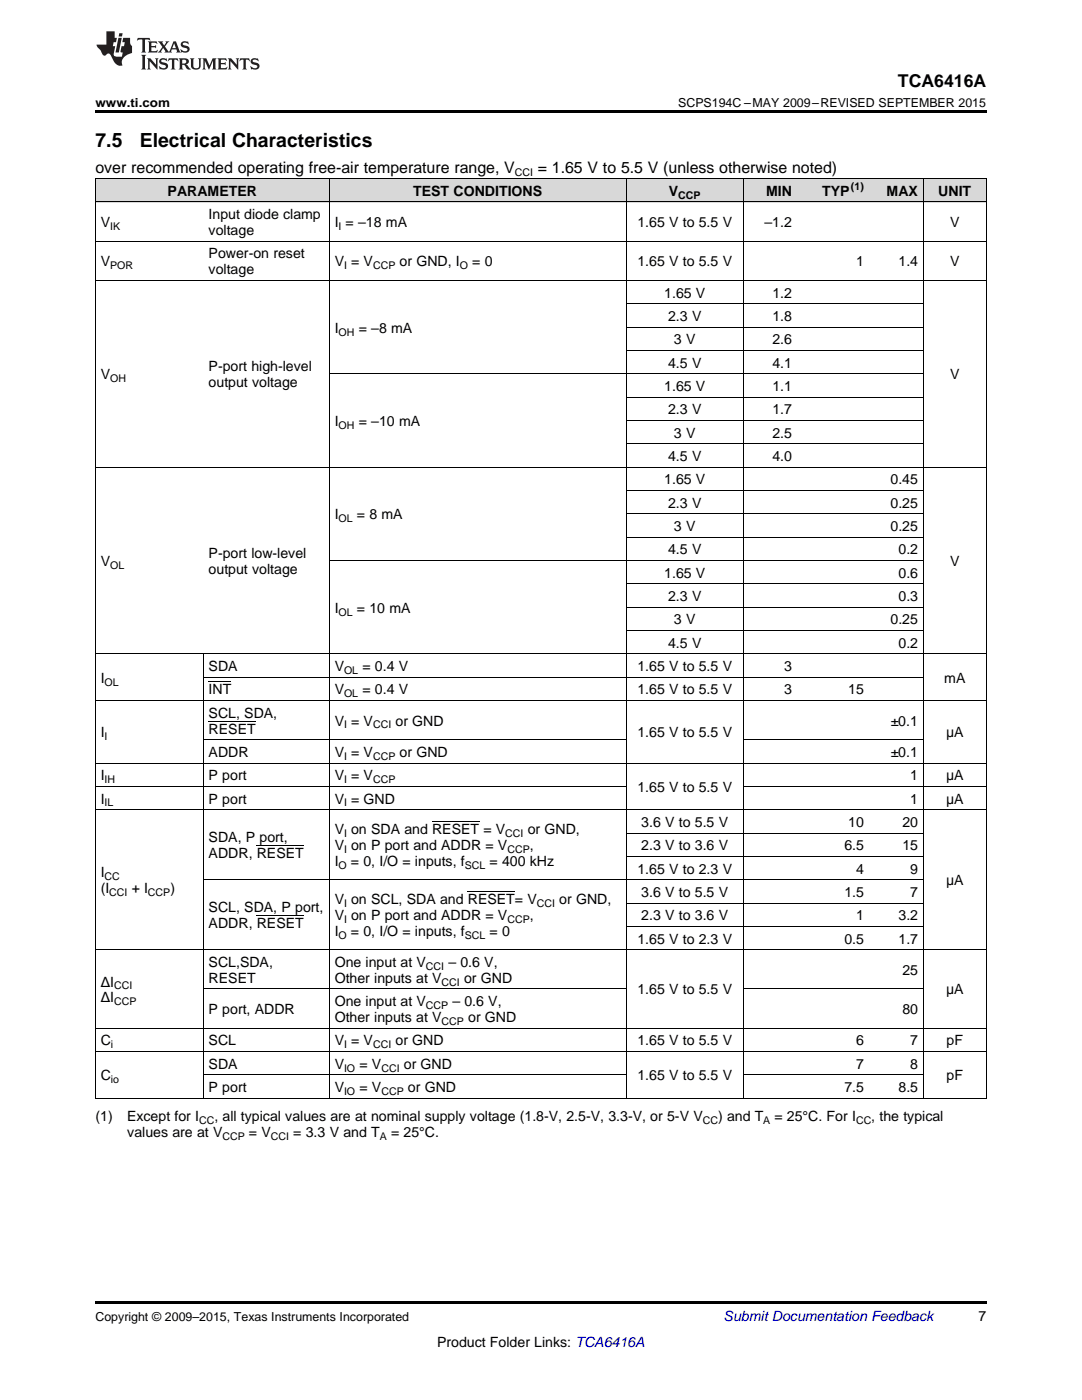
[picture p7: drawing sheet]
<svg xmlns="http://www.w3.org/2000/svg" width="216mm" height="279mm" viewBox="0 0 216 279" stroke-linecap="round" stroke-linejoin="round" font-family="sans-serif">
<defs><g id="words">
<g font-size="3.9">
<text x="19" y="29.3">7.5</text>
<text x="27.9" y="29.3">Electrical Characteristics</text>
</g>
<text font-size="3.5" x="179.2" y="17.3">TCA6416A</text>
<g font-size="3.2">
<text x="19" y="34.4">over recommended operating free-air temperature range, V</text>
<text x="107.3" y="34.4">= 1.65 V to 5.5 V (unless otherwise noted)</text>
</g>
<g font-size="2.8">
<text x="33.4" y="39.1">PARAMETER</text>
<text x="82.4" y="39.1">TEST CONDITIONS</text>
<text x="133.5" y="39.1">V</text>
<text x="152.9" y="39.1">MIN</text>
<text x="164.1" y="39.1">TYP</text>
<text x="176.9" y="39.1">MAX</text>
<text x="187.2" y="39.1">UNIT</text>
<text x="20.1" y="45.3">V</text>
<text x="41.6" y="43.7">Input diode clamp</text>
<text x="41.6" y="46.9">voltage</text>
<text x="66.8" y="45.3">I = –18 mA</text>
<text x="127.2" y="45.3">1.65 V to 5.5 V</text>
<text x="152.5" y="45.3">–1.2</text>
<text x="189.6" y="45.3">V</text>
<text x="20.1" y="53.2">V</text>
<text x="41.6" y="51.6">Power-on reset</text>
<text x="66.8" y="53.2">V = V</text>
<text x="79.7" y="53.2">or GND, I</text>
<text x="94.2" y="53.2">= 0</text>
<text x="127.2" y="53.2">1.65 V to 5.5 V</text>
<text x="170.8" y="53.2">1</text>
<text x="179.3" y="53.2">1.4</text>
<text x="189.6" y="53.2">V</text>
<text x="41.6" y="54.8">voltage</text>
<text x="132.5" y="59.4">1.65 V</text>
<text x="154.1" y="59.4">1.2</text>
<text x="133.3" y="64.1">2.3 V</text>
<text x="154.1" y="64.1">1.8</text>
<text x="66.8" y="66.4">I</text>
<text x="71.6" y="66.4">= –8 mA</text>
<text x="134.5" y="68.7">3 V</text>
<text x="154.1" y="68.7">2.6</text>
<text x="20.1" y="75.7">V</text>
<text x="41.6" y="74.1">P-port high-level</text>
<text x="41.6" y="77.3">output voltage</text>
<text x="133.3" y="73.4">4.5 V</text>
<text x="154.1" y="73.4">4.1</text>
<text x="189.6" y="75.7">V</text>
<text x="132.5" y="78">1.65 V</text>
<text x="133.3" y="82.7">2.3 V</text>
<text x="154.1" y="78">1.1</text>
<text x="154.1" y="82.7">1.7</text>
<text x="66.8" y="85">I</text>
<text x="71.6" y="85">= –10 mA</text>
<text x="134.5" y="87.3">3 V</text>
<text x="154.1" y="87.3">2.5</text>
<text x="133.3" y="92">4.5 V</text>
<text x="154.1" y="92">4.0</text>
<text x="132.5" y="96.7">1.65 V</text>
<text x="133.3" y="101.3">2.3 V</text>
<text x="177.7" y="96.7">0.45</text>
<text x="177.7" y="101.3">0.25</text>
<text x="66.8" y="103.6">I</text>
<text x="71.2" y="103.6">= 8 mA</text>
<text x="134.5" y="106">3 V</text>
<text x="177.7" y="106">0.25</text>
<text x="20.1" y="113">V</text>
<text x="41.6" y="111.4">P-port low-level</text>
<text x="133.3" y="110.6">4.5 V</text>
<text x="179.3" y="110.6">0.2</text>
<text x="189.6" y="113">V</text>
<text x="41.6" y="114.5">output voltage</text>
<text x="132.5" y="115.3">1.65 V</text>
<text x="133.3" y="119.9">2.3 V</text>
<text x="179.3" y="115.3">0.6</text>
<text x="179.3" y="119.9">0.3</text>
<text x="66.8" y="122.3">I</text>
<text x="71.2" y="122.3">= 10 mA</text>
<text x="134.5" y="124.6">3 V</text>
<text x="177.7" y="124.6">0.25</text>
<text x="133.3" y="129.3">4.5 V</text>
<text x="179.3" y="129.3">0.2</text>
<text x="20.1" y="136.2">I</text>
<text x="41.6" y="133.9">SDA</text>
<text x="66.8" y="133.9">V</text>
<text x="72.3" y="133.9">= 0.4 V</text>
<text x="127.2" y="133.9">1.65 V to 5.5 V</text>
<text x="156.5" y="133.9">3</text>
<text x="188.4" y="136.2">mA</text>
<text x="41.6" y="138.6">INT</text>
<text x="41.6" y="143.2">SCL, SDA,</text>
<text x="66.8" y="138.6">V</text>
<text x="72.3" y="138.6">= 0.4 V</text>
<text x="127.2" y="138.6">1.65 V to 5.5 V</text>
<text x="156.5" y="138.6">3</text>
<text x="169.3" y="138.6">15</text>
<text x="20.1" y="147.1">I</text>
<text x="41.6" y="146.4">RESET</text>
<text x="66.8" y="144.8">V = V</text>
<text x="78.9" y="144.8">or GND</text>
<text x="127.2" y="147.1">1.65 V to 5.5 V</text>
<text x="177.7" y="144.8">±0.1</text>
<text x="188.8" y="147.1">μA</text>
<text x="20.1" y="155.7">I</text>
<text x="41.6" y="151.1">ADDR</text>
<text x="41.6" y="155.7">P port</text>
<text x="66.8" y="151.1">V = V</text>
<text x="66.8" y="155.7">V = V</text>
<text x="79.7" y="151.1">or GND</text>
<text x="177.7" y="151.1">±0.1</text>
<text x="181.6" y="155.7">1</text>
<text x="188.8" y="155.7">μA</text>
<text x="20.1" y="160.4">I</text>
<text x="41.6" y="160.4">P port</text>
<text x="66.8" y="160.4">V = GND</text>
<text x="127.2" y="158">1.65 V to 5.5 V</text>
<text x="181.6" y="160.4">1</text>
<text x="188.8" y="160.4">μA</text>
<text x="66.8" y="166.5">V on SDA and RESET = V</text>
<text x="105.3" y="166.5">or GND,</text>
<text x="128" y="165">3.6 V to 5.5 V</text>
<text x="169.3" y="165">10</text>
<text x="180.1" y="165">20</text>
<text x="41.6" y="168.1">SDA, P port,</text>
<text x="41.6" y="171.3">ADDR, RESET</text>
<text x="66.8" y="169.7">V on P port and ADDR = V</text>
<text x="66.8" y="172.9">I</text>
<text x="70" y="172.9">= 0, I/O = inputs, f</text>
<text x="97.7" y="172.9">= 400 kHz</text>
<text x="105.7" y="169.7">,</text>
<text x="128" y="169.7">2.3 V to 3.6 V</text>
<text x="168.5" y="169.7">6.5</text>
<text x="180.1" y="169.7">15</text>
<text x="20.1" y="175.1">I</text>
<text x="20.1" y="178.3">(I</text>
<text x="26.3" y="178.3">+ I</text>
<text x="34" y="178.3">)</text>
<text x="127.2" y="174.3">1.65 V to 2.3 V</text>
<text x="128" y="179">3.6 V to 5.5 V</text>
<text x="168.5" y="179">1.5</text>
<text x="170.8" y="174.3">4</text>
<text x="181.6" y="174.3">9</text>
<text x="181.6" y="179">7</text>
<text x="188.8" y="176.7">μA</text>
<text x="41.6" y="182.1">SCL, SDA, P port,</text>
<text x="41.6" y="185.2">ADDR, RESET</text>
<text x="66.8" y="180.5">V on SCL, SDA and RESET= V</text>
<text x="66.8" y="183.7">V on P port and ADDR = V</text>
<text x="105.7" y="183.7">,</text>
<text x="111.6" y="180.5">or GND,</text>
<text x="128" y="183.7">2.3 V to 3.6 V</text>
<text x="170.8" y="183.7">1</text>
<text x="179.3" y="183.7">3.2</text>
<text x="66.8" y="186.8">I</text>
<text x="70" y="186.8">= 0, I/O = inputs, f</text>
<text x="97.7" y="186.8">= 0</text>
<text x="127.2" y="188.3">1.65 V to 2.3 V</text>
<text x="168.5" y="188.3">0.5</text>
<text x="179.3" y="188.3">1.7</text>
<text x="20.1" y="196.9">ΔI</text>
<text x="41.6" y="193">SCL,SDA,</text>
<text x="41.6" y="196.1">RESET</text>
<text x="66.8" y="193">One input at V</text>
<text x="66.8" y="196.1">Other inputs at V</text>
<text x="89.5" y="193">– 0.6 V,</text>
<text x="92.6" y="196.1">or GND</text>
<text x="180.1" y="194.6">25</text>
<text x="20.1" y="200.1">ΔI</text>
<text x="41.6" y="202.4">P port, ADDR</text>
<text x="66.8" y="200.8">One input at V</text>
<text x="66.8" y="204">Other inputs at V</text>
<text x="90.3" y="200.8">– 0.6 V,</text>
<text x="93.4" y="204">or GND</text>
<text x="127.2" y="198.5">1.65 V to 5.5 V</text>
<text x="180.1" y="202.4">80</text>
<text x="188.8" y="198.5">μA</text>
<text x="20.1" y="208.6">C</text>
<text x="41.6" y="208.6">SCL</text>
<text x="66.8" y="208.6">V = V</text>
<text x="78.9" y="208.6">or GND</text>
<text x="127.2" y="208.6">1.65 V to 5.5 V</text>
<text x="170.8" y="208.6">6</text>
<text x="181.6" y="208.6">7</text>
<text x="188.9" y="208.6">pF</text>
<text x="20.1" y="215.6">C</text>
<text x="41.6" y="213.3">SDA</text>
<text x="66.8" y="213.3">V</text>
<text x="71.7" y="213.3">= V</text>
<text x="80.6" y="213.3">or GND</text>
<text x="127.2" y="215.6">1.65 V to 5.5 V</text>
<text x="170.8" y="213.3">7</text>
<text x="181.6" y="213.3">8</text>
<text x="188.9" y="215.6">pF</text>
<text x="41.6" y="217.9">P port</text>
<text x="66.8" y="217.9">V</text>
<text x="71.7" y="217.9">= V</text>
<text x="81.4" y="217.9">or GND</text>
<text x="168.5" y="217.9">7.5</text>
<text x="179.3" y="217.9">8.5</text>
<text x="19" y="223.8">(1)</text>
<text x="25.4" y="223.8">Except for I</text>
<text x="25.4" y="227">values are at V</text>
<text x="42.8" y="223.8">, all typical values are at nominal supply voltage (1.8-V, 2.5-V, 3.3-V, or 5-V V</text>
<text x="49.7" y="227">= V</text>
<text x="58.5" y="227">= 3.3 V and T</text>
<text x="78" y="227">= 25°C.</text>
<text x="143.3" y="223.8">) and T</text>
<text x="154.5" y="223.8">= 25°C. For I</text>
<text x="173.9" y="223.8">, the typical</text>
<text x="195.3" y="263.6">7</text>
<text x="87.2" y="268.9">Product Folder Links: TCA6416A</text>
</g>
<text font-size="2.8" fill="#0000c8" x="144.4" y="263.6">Submit Documentation Feedback</text>
<g font-size="2.5">
<text x="19" y="21.4">www.ti.com</text>
<text x="135.3" y="21.4">SCPS194C –MAY 2009–REVISED SEPTEMBER 2015</text>
<text x="19" y="263.6">Copyright © 2009–2015, Texas Instruments Incorporated</text>
</g>
<g font-size="2.1">
<text x="102.7" y="35.1">CCI</text>
<text x="135.3" y="39.7">CCP</text>
<text x="169.8" y="38">(1)</text>
<text x="22" y="45.9">IK</text>
<text x="67.6" y="45.9">I</text>
<text x="22" y="53.7">POR</text>
<text x="68.7" y="53.7">I</text>
<text x="74.4" y="53.7">CCP</text>
<text x="91.8" y="53.7">O</text>
<text x="67.6" y="67">OH</text>
<text x="22" y="76.3">OH</text>
<text x="67.6" y="85.6">OH</text>
<text x="67.6" y="104.2">OL</text>
<text x="22" y="113.5">OL</text>
<text x="67.6" y="122.8">OL</text>
<text x="20.9" y="136.8">OL</text>
<text x="68.7" y="134.5">OL</text>
<text x="68.7" y="139.1">OL</text>
<text x="20.9" y="147.7">I</text>
<text x="68.7" y="145.4">I</text>
<text x="74.4" y="145.4">CCI</text>
<text x="68.7" y="151.6">I</text>
<text x="74.4" y="151.6">CCP</text>
<text x="20.9" y="156.3">IH</text>
<text x="20.9" y="160.9">IL</text>
<text x="68.7" y="156.3">I</text>
<text x="68.7" y="160.9">I</text>
<text x="74.4" y="156.3">CCP</text>
<text x="68.7" y="167.1">I</text>
<text x="100.8" y="167.1">CCI</text>
<text x="67.6" y="173.4">O</text>
<text x="68.7" y="170.3">I</text>
<text x="92.7" y="173.4">SCL</text>
<text x="101.3" y="170.3">CCP</text>
<text x="20.9" y="175.6">CC</text>
<text x="21.8" y="178.8">CCI</text>
<text x="29.5" y="178.8">CCP</text>
<text x="68.7" y="181">I</text>
<text x="68.7" y="184.2">I</text>
<text x="101.3" y="184.2">CCP</text>
<text x="107.1" y="181">CCI</text>
<text x="67.6" y="187.4">O</text>
<text x="92.7" y="187.4">SCL</text>
<text x="22.8" y="197.4">CCI</text>
<text x="85" y="193.5">CCI</text>
<text x="88.1" y="196.7">CCI</text>
<text x="22.8" y="200.6">CCP</text>
<text x="85" y="201.4">CCP</text>
<text x="22.1" y="209.2">i</text>
<text x="68.7" y="209.2">I</text>
<text x="74.4" y="209.2">CCI</text>
<text x="88.1" y="204.5">CCP</text>
<text x="68.7" y="213.9">IO</text>
<text x="76.1" y="213.9">CCI</text>
<text x="22.1" y="216.2">io</text>
<text x="68.7" y="218.5">IO</text>
<text x="76.1" y="218.5">CCP</text>
<text x="39.7" y="224.4">CC</text>
<text x="44.4" y="227.5">CCP</text>
<text x="54" y="227.5">CCI</text>
<text x="75.8" y="227.5">A</text>
<text x="140.2" y="224.4">CC</text>
<text x="152.3" y="224.4">A</text>
<text x="170.8" y="224.4">CC</text>
</g>
</g></defs>
<g fill="#d8d8d8">
<path d="M19 35.7h21.6v4.7h-21.6z"/>
<path d="M40.6 35.7h25.1v4.7h-25.1z"/>
<path d="M65.7 35.7h59.3v4.7h-59.3z"/>
<path d="M125 35.7h23.3v4.7h-23.3z"/>
<path d="M148.3 35.7h10.8v4.7h-10.8z"/>
<path d="M159.1 35.7h14.4v4.7h-14.4z"/>
<path d="M173.5 35.7h10.8v4.7h-10.8z"/>
<path d="M184.3 35.7h12.5v4.7h-12.5z"/>
</g>
<path d="M19 22h177.8v.5h-177.8zM19 219.2h.2zM65.6 219.2h.1zM124.9 219.2h.1zM148.2 219.2h.1zM159 219.2h.1zM173.4 219.2h.1zM184.1 219.2h.2zM196.7 219.2h.1zM19 259.7h177.8v.5h-177.8z" fill="#000"/>
<g fill="none" stroke="#000" stroke-width=".2">
<path d="M19 35.6h177.8M19.1 35.7v183.5M65.7 35.7v183.5M124.9 35.7v183.5M148.3 35.7v183.5M184.2 35.7v183.5M196.8 35.7v183.5M19 56h177.8M19 48.1h177.8M19 40.3h177.8M65.7 74.6h118.6M125 79.3h59.3"/>
<path d="M125 69.9h59.3M125 65.3h59.3M125 60.6h59.3M19 93.2h177.8M125 97.9h59.3M125 88.6h59.3M125 83.9h59.3M65.7 111.8h118.6M125 116.5h59.3M125 107.2h59.3M125 102.5h59.3M19 139.8h177.8"/>
<path d="M19 130.5h177.8M40.5 130.5v88.7M40.6 135.1h143.7M125 125.8h59.3M125 121.2h59.3M19 156.9h106M19 152.3h177.8M40.6 147.6h84.4M148.3 156.9h48.5M148.3 147.6h36M19 161.6h177.8M40.6 175.6h143.7"/>
<path d="M125 170.9h59.3M125 166.2h59.3M19 189.5h177.8M40.6 197.4h84.4M125 184.9h59.3M125 180.2h59.3M148.3 197.4h36M19 219.2h177.8M19 209.8h177.8M19 205.2h177.8M40.6 214.5h84.4M148.3 214.5h36"/>
</g>
<g fill="#231f20">
<path d="M27.5 7.6l-.1 .5 .4-.2h.6v.1v2.1l-.2 .4h1l-.3-.4v-2.1l.1-.1h.5l.5 .2-.2-.5zM29.5 8.3l.2 .3v1.5l-.2 .4h1.8l.2-.6a1.04 1.04 0 0 1-1.3 .2v-.7h.6l.3 .2v-.6l-.3 .2h-.6v-.6l.8-.1 .4 .3-.2-.5zM31.5 8.3l.9 1.1-.9 1.1h.8l-.2-.2 .5-.7 .4 .7-.2 .2h1.5l-.1-.2 .1-.4h.9l.1 .4-.2 .2h1l-.3-.3-.7-1.9h-.5l-.9 2-.8-1 .9-1h-.8l.1 .3-.3 .5-.4-.6 .2-.2zM34.7 8.6l.4 1h-.7zM36.3 8.4a.63 .63 0 0 0-.2 .7 .63 .63 0 0 0 .6 .4l.6 .2 .1 .2a.75 .75 0 0 1-.7 .4 .75 .75 0 0 1-.6-.5l.1 .7 .1-.1a1.11 1.11 0 0 0 1.5-.6 1.13 1.13 0 0 0-1.2-.8l-.1-.4a1.04 1.04 0 0 1 1.2 .2l-.2-.5-.1 .1-.5-.2zM28.2 10.9l.2 .4v2.2l-.2 .4h1l-.3-.4v-2.2l.3-.4zM29.3 11.6l.3 .4v1.5l-.3 .4h.8l-.2-.4v-1.3l1.5 1.7v-1.9l.2-.4h-.7l.2 .4v.9l-1.1-1.3zM32 11.8a.62 .62 0 0 0-.2 .7 .62 .62 0 0 0 .6 .4l.6 .1 .1 .3a.76 .76 0 0 1-.7 .3 .76 .76 0 0 1-.6-.4l.1 .7 .1-.1a1.11 1.11 0 0 0 1.5-.6 1.13 1.13 0 0 0-1.2-.8l-.1-.4a1.04 1.04 0 0 1 1.2 .2l-.2-.6-.1 .1-.5-.1zM33.7 11.6l-.2 .6a.61 .61 0 0 1 .8-.3v1.6l-.2 .4h.9l-.2-.4v-1.6a.63 .63 0 0 1 .8 .3l-.2-.6zM35.6 11.6l.3 .4v1.5l-.3 .4h1l-.2-.2v-.8l.5 .2a.76 .76 0 0 0 1.2 .7l-1-1a.58 .58 0 0 0 .6-.5 .58 .58 0 0 0-.5-.6zM36.4 11.9h.1a.45 .45 0 0 1 .5 .1 .45 .45 0 0 1 .1 .5l-.7 .2zM37.9 11.6l.2 .2a2.17 2.17 0 0 0 .3 1.9 .99 .99 0 0 0 1.6-.6v-1.1l.2-.4h-.7l.2 .2a1.92 1.92 0 0 1-.2 1.8 .6 .6 0 0 1-.9-.5v-1.1l.2-.4zM40.4 11.6l.2 .4v1.5l-.2 .4h.7l-.2-.4v-1.4l.8 1.8 .8-1.8v1.4l-.2 .4h.9l-.2-.4v-1.5l.2-.4h-.8l-.6 1.5-.6-1.5zM43.4 11.6l.2 .4v1.5l-.2 .4h1.8l.2-.6a1.04 1.04 0 0 1-1.3 .1v-.6h.5l.4 .2v-.6l-.4 .2h-.5v-.7h.8l.3 .3-.1-.6zM45.5 11.6l.2 .4v1.5l-.2 .4h.7l-.2-.4v-1.3l1.5 1.7v-1.9l.2-.4h-.7l.2 .4v.9l-1.1-1.3zM47.9 11.6l-.1 .6a.61 .61 0 0 1 .8-.3v1.6l-.3 .4h1l-.3-.4 .1-1.6a.63 .63 0 0 1 .7 .3l-.1-.6zM50.2 11.8a.62 .62 0 0 0-.2 .7 .62 .62 0 0 0 .6 .4l.6 .1 .2 .3a.76 .76 0 0 1-.8 .3 .76 .76 0 0 1-.6-.4l.1 .7 .2-.1a1.11 1.11 0 0 0 1.5-.6 1.13 1.13 0 0 0-1.3-.8l-.1-.4a1.04 1.04 0 0 1 1.2 .2l-.1-.6-.2 .1-.5-.1z"/>
<path d="M21.2 6.3v2.6h-1.9l.1 .4 .7 .9a.91 .91 0 0 0 1 .8 .56 .56 0 0 1 .5-.3 .56 .56 0 0 1 .5 .3l.4 .8a1.53 1.53 0 0 0 1.9 1.2 1.54 1.54 0 0 1 1-2.1l.9-.3v-1.4a1.52 1.52 0 0 1-.3-1.6h-1.4l-.2 .8h.5l-.2 .8h-.4l-.2 1v.2l.4 .1-.2 .8a1.93 1.93 0 0 1-1.6-.3l.3-1.8h-.5l.2-.8h.4l.2-.8h-.4v-1.3zM23.6 7.6l-.6 2.9h.7l.6-2.9zM23.8 6.6l-.1 .7h.6l.2-.7z"/>
</g>
<path d="M41.6 136.1h4.5M41.6 143.9h9.4M51.2 168.8h9.4M86.2 164h9.4M93.3 178h9.4M51.2 182.8h9.4" fill="none" stroke="#000" stroke-width=".2"/>
<use href="#words"/>
</svg>
